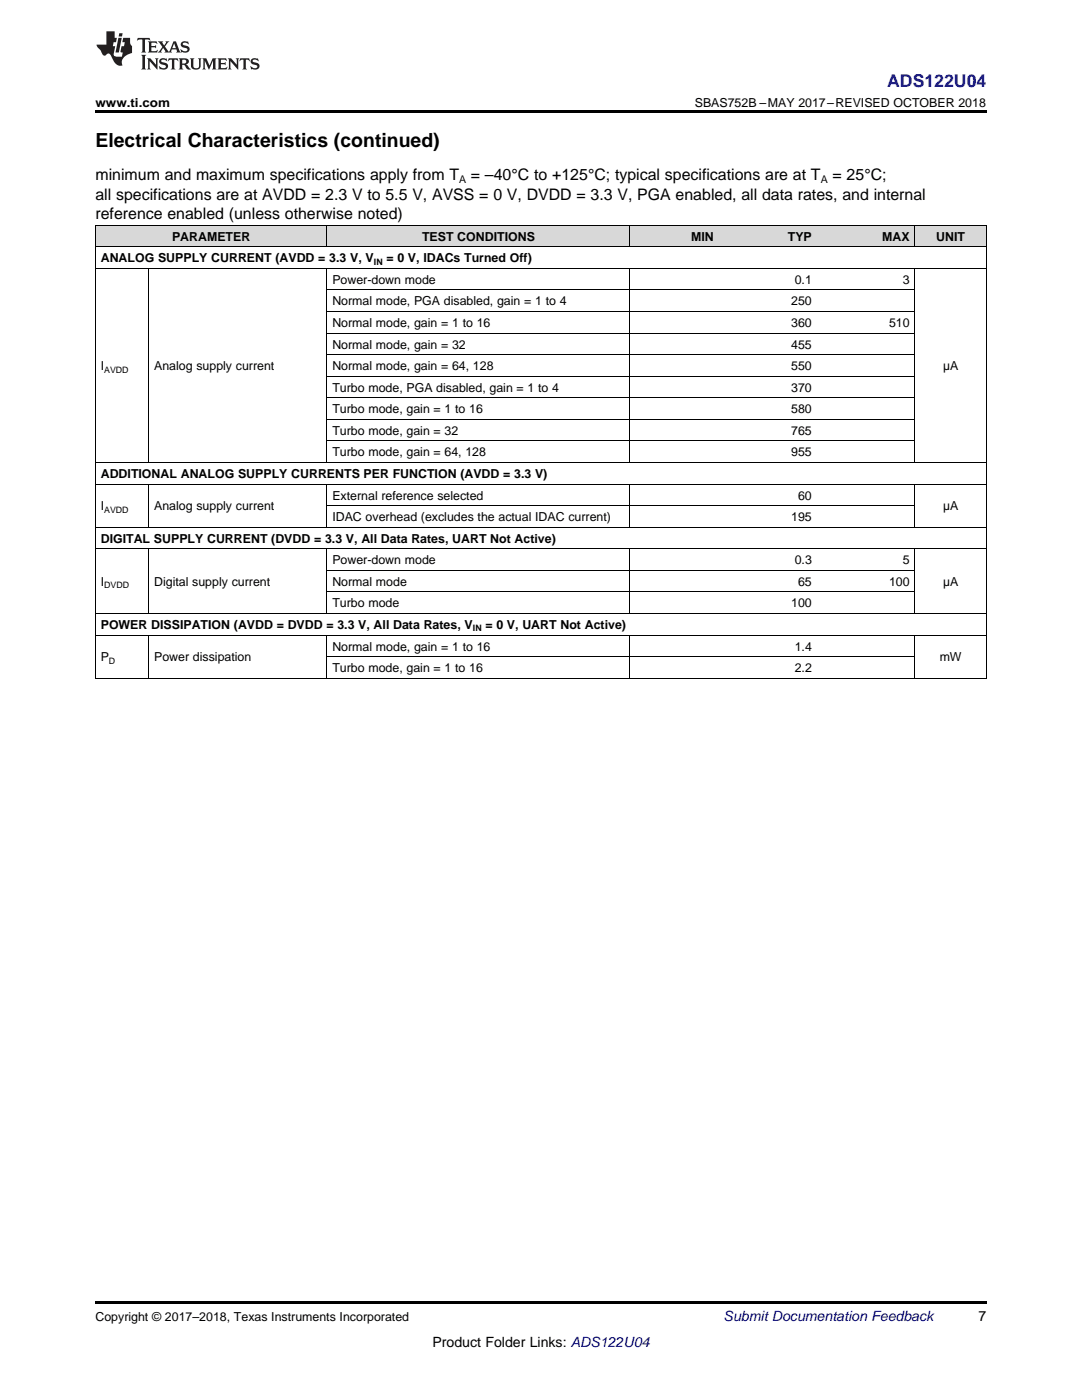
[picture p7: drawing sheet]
<svg xmlns="http://www.w3.org/2000/svg" width="216mm" height="279mm" viewBox="0 0 216 279" stroke-linecap="round" stroke-linejoin="round" font-family="sans-serif">
<defs><g id="words">
<text font-size="3.9" x="19" y="29.3">Electrical Characteristics (continued)</text>
<text font-size="3.5" fill="#00f" x="177" y="17.3">ADS122U04</text>
<g font-size="3.2">
<text x="19" y="36">minimum and maximum specifications apply from T</text>
<text x="94" y="36">= –40°C to +125°C; typical specifications are at T</text>
<text x="166.1" y="36">= 25°C;</text>
<text x="19" y="39.9">all specifications are at AVDD = 2.3 V to 5.5 V, AVSS = 0 V, DVDD = 3.3 V, PGA enabled, all data rates, and internal</text>
<text x="19" y="43.7">reference enabled (unless otherwise noted)</text>
</g>
<text font-size="2.8" fill="#0000c8" x="144.4" y="263.6">Submit Documentation Feedback</text>
<g font-size="2.8">
<text x="195.3" y="263.6">7</text>
<text x="86.3" y="268.9">Product Folder Links: ADS122U04</text>
</g>
<g font-size="2.5">
<text x="19" y="21.4">www.ti.com</text>
<text x="138.6" y="21.4">SBAS752B –MAY 2017–REVISED OCTOBER 2018</text>
<text x="20.1" y="52.4">ANALOG SUPPLY CURRENT (AVDD = 3.3 V, V</text>
<text x="34.3" y="48">PARAMETER</text>
<text x="77.1" y="52.4">= 0 V, IDACs Turned Off)</text>
<text x="84.2" y="48">TEST CONDITIONS</text>
<text x="137.9" y="48">MIN</text>
<text x="157.2" y="48">TYP</text>
<text x="176" y="48">MAX</text>
<text x="186.8" y="48">UNIT</text>
<text x="66.3" y="56.7">Power-down mode</text>
<text x="158.6" y="56.7">0.1</text>
<text x="180.2" y="56.7">3</text>
<text x="66.3" y="61">Normal mode, PGA disabled, gain = 1 to 4</text>
<text x="66.3" y="65.3">Normal mode, gain = 1 to 16</text>
<text x="157.9" y="61">250</text>
<text x="157.9" y="65.3">360</text>
<text x="177.4" y="65.3">510</text>
<text x="66.3" y="69.6">Normal mode, gain = 32</text>
<text x="157.9" y="69.6">455</text>
<text x="20.1" y="73.9">I</text>
<text x="30.8" y="73.9">Analog supply current</text>
<text x="66.3" y="73.9">Normal mode, gain = 64, 128</text>
<text x="157.9" y="73.9">550</text>
<text x="188.2" y="73.9">µA</text>
<text x="66.3" y="78.2">Turbo mode, PGA disabled, gain = 1 to 4</text>
<text x="66.3" y="82.5">Turbo mode, gain = 1 to 16</text>
<text x="157.9" y="78.2">370</text>
<text x="157.9" y="82.5">580</text>
<text x="66.3" y="86.8">Turbo mode, gain = 32</text>
<text x="157.9" y="86.8">765</text>
<text x="20.1" y="95.4">ADDITIONAL ANALOG SUPPLY CURRENTS PER FUNCTION (AVDD = 3.3 V)</text>
<text x="66.3" y="91.1">Turbo mode, gain = 64, 128</text>
<text x="157.9" y="91.1">955</text>
<text x="20.1" y="101.8">I</text>
<text x="30.8" y="101.8">Analog supply current</text>
<text x="66.3" y="99.7">External reference selected</text>
<text x="159.2" y="99.7">60</text>
<text x="188.2" y="101.8">µA</text>
<text x="66.3" y="104">IDAC overhead (excludes the actual IDAC current)</text>
<text x="157.9" y="104">195</text>
<text x="20.1" y="108.3">DIGITAL SUPPLY CURRENT (DVDD = 3.3 V, All Data Rates, UART Not Active)</text>
<text x="66.3" y="112.6">Power-down mode</text>
<text x="158.6" y="112.6">0.3</text>
<text x="180.2" y="112.6">5</text>
<text x="20.1" y="116.9">I</text>
<text x="30.8" y="116.9">Digital supply current</text>
<text x="66.3" y="116.9">Normal mode</text>
<text x="159.2" y="116.9">65</text>
<text x="177.4" y="116.9">100</text>
<text x="188.2" y="116.9">µA</text>
<text x="20.1" y="125.5">POWER DISSIPATION (AVDD = DVDD = 3.3 V, All Data Rates, V</text>
<text x="66.3" y="121.2">Turbo mode</text>
<text x="96.9" y="125.5">= 0 V, UART Not Active)</text>
<text x="157.9" y="121.2">100</text>
<text x="20.1" y="132">P</text>
<text x="30.8" y="132">Power dissipation</text>
<text x="66.3" y="129.8">Normal mode, gain = 1 to 16</text>
<text x="158.6" y="129.8">1.4</text>
<text x="187.5" y="132">mW</text>
<text x="66.3" y="134.1">Turbo mode, gain = 1 to 16</text>
<text x="158.6" y="134.1">2.2</text>
<text x="19" y="263.6">Copyright © 2017–2018, Texas Instruments Incorporated</text>
</g>
<g font-size="2.1">
<text x="91.6" y="36.6">A</text>
<text x="163.8" y="36.6">A</text>
</g>
<g font-size="1.8">
<text x="74.6" y="52.8">IN</text>
<text x="20.8" y="74.4">AVDD</text>
<text x="20.8" y="102.3">AVDD</text>
<text x="20.8" y="117.4">DVDD</text>
<text x="94.4" y="126">IN</text>
<text x="21.7" y="132.5">D</text>
</g>
</g></defs>
<g fill="#d8d8d8">
<path d="M19 45h10.7v4.3h-10.7z"/>
<path d="M29.7 45h35.6v4.3h-35.6z"/>
<path d="M65.3 45h60.4v4.3h-60.4z"/>
<path d="M125.7 45h17.8v4.3h-17.8z"/>
<path d="M143.5 45h19.6v4.3h-19.6z"/>
<path d="M163.1 45h19.5v4.3h-19.5z"/>
<path d="M182.6 45h14.2v4.3h-14.2z"/>
</g>
<path d="M19 22h177.8v.5h-177.8zM19 259.7h177.8v.5h-177.8z" fill="#000"/>
<g fill="none" stroke="#000" stroke-width=".2">
<path d="M19 53.6h177.8M19 49.3h177.8M19 45h177.8M19.1 45v90.4M29.7 53.6v38.8M65.2 45v4.3M65.2 53.6v38.8M65.3 57.9h117.3M125.7 45v4.3M125.7 53.6v38.8M182.5 45v4.3M182.5 53.6v38.8"/>
<path d="M196.8 45v90.4M65.3 79.4h117.3M65.3 75.1h117.3M65.3 70.8h117.3M65.3 66.5h117.3M65.3 62.2h117.3M19 96.6h177.8M19 92.3h177.8M29.7 96.7v8.6M65.2 96.7v8.6M65.3 88h117.3M65.3 83.7h117.3"/>
<path d="M125.7 96.7v8.6M182.5 96.7v8.6M19 109.5h177.8M19 105.2h177.8M29.7 109.6v12.9M65.2 109.6v12.9M65.3 118.1h117.3M65.3 113.8h117.3M65.3 100.9h117.3M125.7 109.6v12.9M182.5 109.6v12.9M19 135.3h177.8"/>
<path d="M19 126.7h177.8M19 122.4h177.8M29.7 126.8v8.6M65.2 126.8v8.6M65.3 131h117.3M125.7 126.8v8.6M182.5 126.8v8.6"/>
</g>
<g fill="#231f20">
<path d="M27.5 7.6l-.1 .5 .4-.2h.6v.1v2.1l-.2 .4h1l-.3-.4v-2.1l.1-.1h.5l.5 .2-.2-.5zM29.5 8.3l.2 .3v1.5l-.2 .4h1.8l.2-.6a1.04 1.04 0 0 1-1.3 .2v-.7h.6l.3 .2v-.6l-.3 .2h-.6v-.6l.8-.1 .4 .3-.2-.5zM31.5 8.3l.9 1.1-.9 1.1h.8l-.2-.2 .5-.7 .4 .7-.2 .2h1.5l-.1-.2 .1-.4h.9l.1 .4-.2 .2h1l-.3-.3-.7-1.9h-.5l-.9 2-.8-1 .9-1h-.8l.1 .3-.3 .5-.4-.6 .2-.2zM34.7 8.6l.4 1h-.7zM36.3 8.4a.63 .63 0 0 0-.2 .7 .63 .63 0 0 0 .6 .4l.6 .2 .1 .2a.75 .75 0 0 1-.7 .4 .75 .75 0 0 1-.6-.5l.1 .7 .1-.1a1.11 1.11 0 0 0 1.5-.6 1.13 1.13 0 0 0-1.2-.8l-.1-.4a1.04 1.04 0 0 1 1.2 .2l-.2-.5-.1 .1-.5-.2zM28.2 10.9l.2 .4v2.2l-.2 .4h1l-.3-.4v-2.2l.3-.4zM29.3 11.6l.3 .4v1.5l-.3 .4h.8l-.2-.4v-1.3l1.5 1.7v-1.9l.2-.4h-.7l.2 .4v.9l-1.1-1.3zM32 11.8a.62 .62 0 0 0-.2 .7 .62 .62 0 0 0 .6 .4l.6 .1 .1 .3a.76 .76 0 0 1-.7 .3 .76 .76 0 0 1-.6-.4l.1 .7 .1-.1a1.11 1.11 0 0 0 1.5-.6 1.13 1.13 0 0 0-1.2-.8l-.1-.4a1.04 1.04 0 0 1 1.2 .2l-.2-.6-.1 .1-.5-.1zM33.7 11.6l-.2 .6a.61 .61 0 0 1 .8-.3v1.6l-.2 .4h.9l-.2-.4v-1.6a.63 .63 0 0 1 .8 .3l-.2-.6zM35.6 11.6l.3 .4v1.5l-.3 .4h1l-.2-.2v-.8l.5 .2a.76 .76 0 0 0 1.2 .7l-1-1a.58 .58 0 0 0 .6-.5 .58 .58 0 0 0-.5-.6zM36.4 11.9h.1a.45 .45 0 0 1 .5 .1 .45 .45 0 0 1 .1 .5l-.7 .2zM37.9 11.6l.2 .2a2.17 2.17 0 0 0 .3 1.9 .99 .99 0 0 0 1.6-.6v-1.1l.2-.4h-.7l.2 .2a1.92 1.92 0 0 1-.2 1.8 .6 .6 0 0 1-.9-.5v-1.1l.2-.4zM40.4 11.6l.2 .4v1.5l-.2 .4h.7l-.2-.4v-1.4l.8 1.8 .8-1.8v1.4l-.2 .4h.9l-.2-.4v-1.5l.2-.4h-.8l-.6 1.5-.6-1.5zM43.4 11.6l.2 .4v1.5l-.2 .4h1.8l.2-.6a1.04 1.04 0 0 1-1.3 .1v-.6h.5l.4 .2v-.6l-.4 .2h-.5v-.7h.8l.3 .3-.1-.6zM45.5 11.6l.2 .4v1.5l-.2 .4h.7l-.2-.4v-1.3l1.5 1.7v-1.9l.2-.4h-.7l.2 .4v.9l-1.1-1.3zM47.9 11.6l-.1 .6a.61 .61 0 0 1 .8-.3v1.6l-.3 .4h1l-.3-.4 .1-1.6a.63 .63 0 0 1 .7 .3l-.1-.6zM50.2 11.8a.62 .62 0 0 0-.2 .7 .62 .62 0 0 0 .6 .4l.6 .1 .2 .3a.76 .76 0 0 1-.8 .3 .76 .76 0 0 1-.6-.4l.1 .7 .2-.1a1.11 1.11 0 0 0 1.5-.6 1.13 1.13 0 0 0-1.3-.8l-.1-.4a1.04 1.04 0 0 1 1.2 .2l-.1-.6-.2 .1-.5-.1z"/>
<path d="M21.2 6.3v2.6h-1.9l.1 .4 .7 .9a.91 .91 0 0 0 1 .8 .56 .56 0 0 1 .5-.3 .56 .56 0 0 1 .5 .3l.4 .8a1.53 1.53 0 0 0 1.9 1.2 1.54 1.54 0 0 1 1-2.1l.9-.3v-1.4a1.52 1.52 0 0 1-.3-1.6h-1.4l-.2 .8h.5l-.2 .8h-.4l-.2 1v.2l.4 .1-.2 .8a1.93 1.93 0 0 1-1.6-.3l.3-1.8h-.5l.2-.8h.4l.2-.8h-.4v-1.3zM23.6 7.6l-.6 2.9h.7l.6-2.9zM23.8 6.6l-.1 .7h.6l.2-.7z"/>
</g>
<use href="#words"/>
</svg>
